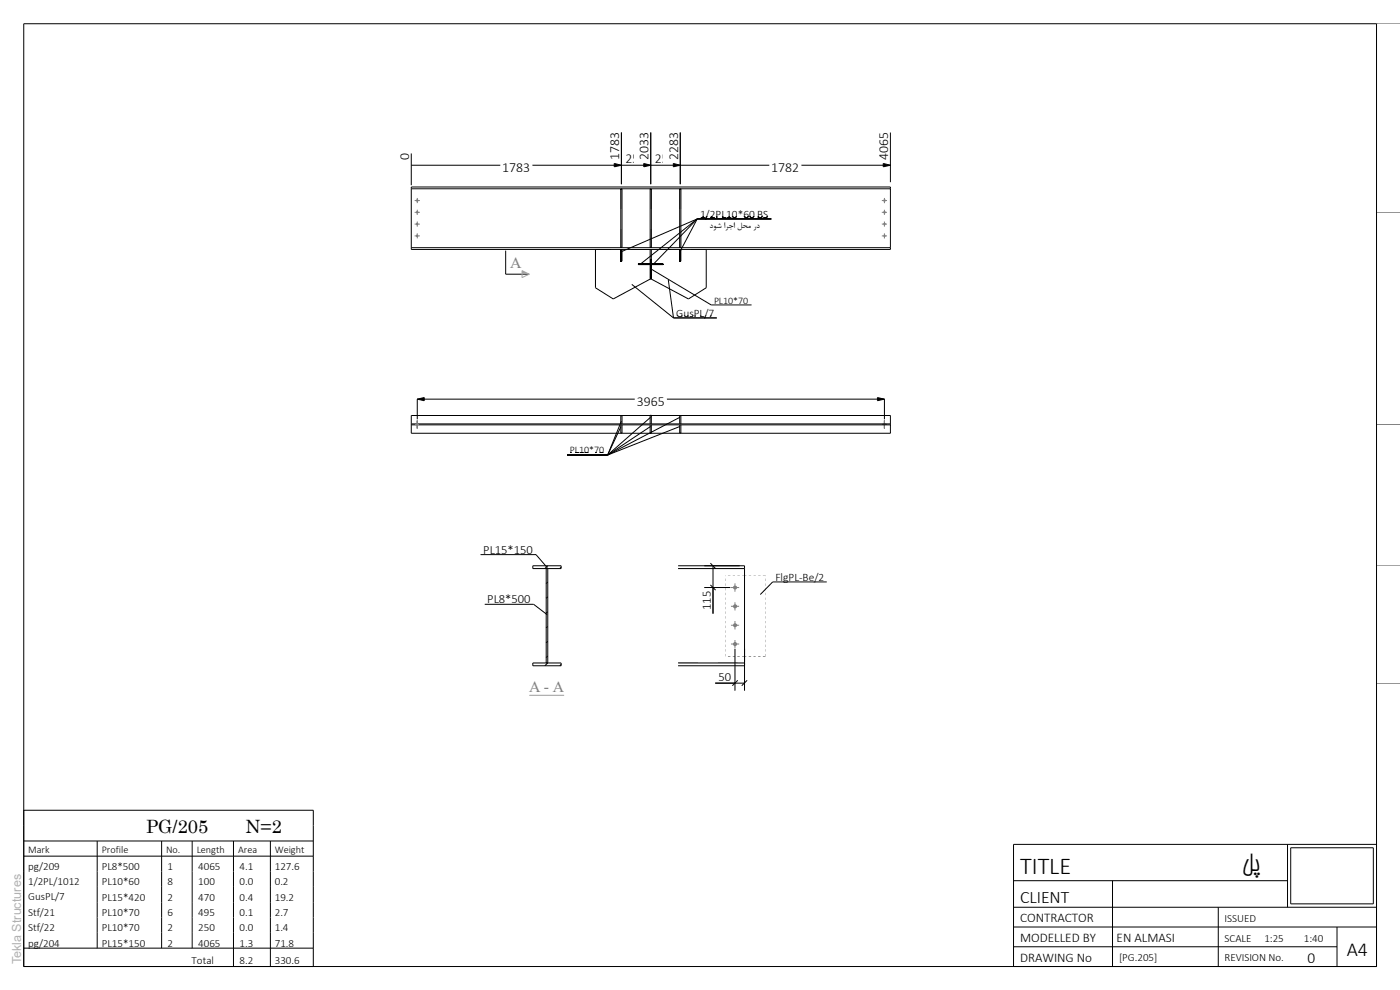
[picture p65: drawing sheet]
<svg xmlns="http://www.w3.org/2000/svg" width="297mm" height="210mm" viewBox="0 0 297 210" stroke-linecap="round" stroke-linejoin="round" font-family="sans-serif">
<defs><g id="words">
<g font-size="5.1">
<text x="216.4" y="185.4">TITLE</text>
<text x="263.4" y="184.7">لپ</text>
</g>
<text font-size="4.2" x="285.7" y="202.8">A4</text>
<g font-size="3.9">
<text x="31" y="176.7">PG/205</text>
<text x="52.1" y="176.7">N=2</text>
</g>
<text font-size="3.7" x="216.4" y="191.6">CLIENT</text>
<g font-size="3.3" fill="#7f7f7f">
<text x="108.2" y="56.9">A</text>
<text x="112.2" y="146.7">A - A</text>
</g>
<text font-size="3.3" x="277.4" y="204.3">0</text>
<g font-size="2.9">
<text x="86.8" y="34" transform="rotate(-90 86.8 34)">0</text>
<text x="131.4" y="34" transform="rotate(-90 131.4 34)">1783</text>
<text x="132.7" y="34.5">250</text>
<text x="137.6" y="34" transform="rotate(-90 137.6 34)">2033</text>
<text x="138.9" y="34.5">250</text>
<text x="143.8" y="34" transform="rotate(-90 143.8 34)">2283</text>
<text x="188.4" y="34" transform="rotate(-90 188.4 34)">4065</text>
<text x="106.6" y="36.5">1783</text>
<text x="163.6" y="36.5">1782</text>
<text x="135.1" y="86.2">3965</text>
</g>
<g font-size="2.8">
<text x="216.4" y="195.6">CONTRACTOR</text>
<text x="216.4" y="199.8">MODELLED BY</text>
<text x="236.9" y="199.8">EN ALMASI</text>
<text x="216.4" y="204">DRAWING No</text>
</g>
<g font-size="2.7">
<text x="102.5" y="117.4">PL15*150</text>
<text x="103.4" y="128">PL8*500</text>
<text x="150.8" y="129.4" transform="rotate(-90 150.8 129.4)">115</text>
<text x="152.4" y="144.4">50</text>
</g>
<text font-size="2.7" fill="#b2b2b2" x="4.5" y="204.5" transform="rotate(-90 4.5 204.5)">Tekla Structures</text>
<g font-size="2.4">
<text x="148.5" y="46.2">1/2PL10*60 BS</text>
<text x="143.5" y="67.1">GusPL/7</text>
<text x="164.5" y="123.2">FlgPL-Be/2</text>
</g>
<g font-size="2.3">
<text x="6" y="184.5">pg/209</text>
<text x="21.6" y="184.6">PL8*500</text>
<text x="35.6" y="184.6">1</text>
<text x="42" y="184.6">4065</text>
<text x="50.8" y="184.6">4.1</text>
<text x="58.3" y="184.6">127.6</text>
<text x="6" y="187.8">1/2PL/1012</text>
<text x="6" y="191">GusPL/7</text>
<text x="21.6" y="187.8">PL10*60</text>
<text x="21.6" y="191">PL15*420</text>
<text x="35.6" y="187.8">8</text>
<text x="35.6" y="191">2</text>
<text x="42" y="187.8">100</text>
<text x="42" y="191">470</text>
<text x="50.8" y="187.8">0.0</text>
<text x="50.8" y="191">0.4</text>
<text x="58.3" y="187.8">0.2</text>
<text x="58.3" y="191">19.2</text>
<text x="6" y="194.3">Stf/21</text>
<text x="6" y="197.5">Stf/22</text>
<text x="21.6" y="194.3">PL10*70</text>
<text x="21.6" y="197.6">PL10*70</text>
<text x="35.6" y="194.3">6</text>
<text x="35.6" y="197.6">2</text>
<text x="42" y="194.3">495</text>
<text x="42" y="197.6">250</text>
<text x="50.8" y="194.3">0.1</text>
<text x="50.8" y="197.6">0.0</text>
<text x="58.3" y="194.3">2.7</text>
<text x="58.3" y="197.6">1.4</text>
<text x="259.8" y="195.5">ISSUED</text>
<text x="6" y="200.8">pg/204</text>
<text x="21.6" y="200.8">PL15*150</text>
<text x="35.6" y="200.8">2</text>
<text x="42" y="200.8">4065</text>
<text x="50.8" y="200.8">1.3</text>
<text x="58.3" y="200.8">71.8</text>
<text x="237.4" y="203.9">[PG.205]</text>
<text x="259.8" y="199.7">SCALE</text>
<text x="259.8" y="203.9">REVISION No.</text>
<text x="268.2" y="199.7">1:25</text>
<text x="276.6" y="199.7">1:40</text>
<text x="40.6" y="204.4">Total</text>
<text x="50.8" y="204.4">8.2</text>
<text x="58.3" y="204.4">330.6</text>
</g>
<g font-size="2.2">
<text x="6" y="181">Mark</text>
<text x="21.6" y="181">Profile</text>
<text x="35.2" y="181">No.</text>
<text x="41.7" y="181">Length</text>
<text x="50.5" y="181">Area</text>
<text x="58.3" y="181">Weight</text>
</g>
<g font-size="2.1">
<text x="151.5" y="64.4">PL10*70</text>
<text x="120.9" y="96.2">PL10*70</text>
</g>
<text font-size="2" x="150.5" y="48.3">دوش ارجا لحم رد</text>
</g></defs>
<g fill="none" stroke="#000" stroke-width=".21">
<path d="M116.2 139.1l-.3 .4M116.2 136l-.3 .4M116.2 132.9l-.3 .3M116.2 129.7l-.3 .3M116.2 126.6l-.3 .3M116.2 123.4l-.3 .4M116.2 120l-.6 .6M119 120.3l-.3 .3M143.8 120h14.1v21.2h-14.1M143.8 120.6h14.1M116.2 140.6l-.6 .6M119 140.9l-.3 .3"/>
<path d="M143.8 140.6h14.1"/>
</g>
<g fill="#000">
<path d="M153.9 138.7l.1 .5zM153.9 137.7l.1 .5zM153.9 136.7l.1 .5zM153.9 135.7l.1 .5zM153.9 134.7l.1 .5zM153.9 133.7l.1 .5zM153.9 132.7l.1 .5zM153.9 131.7l.1 .5zM153.9 130.7l.1 .5zM153.9 129.7l.1 .5zM153.9 128.7l.1 .5zM153.9 127.7l.1 .5zM153.9 126.7l.1 .5zM153.9 125.7l.1 .5zM153.9 124.7l.1 .5zM153.9 123.7l.1 .5zM153.9 122.7l.1 .5zM153.9 122l.1 .2z"/>
<path d="M157.4 122h.5zM156.4 122h.5zM155.4 122h.5zM154.4 122h.5z"/>
<path d="M157.4 139.2l.5 .1zM156.4 139.2l.5 .1zM155.4 139.2l.5 .1zM154.4 139.2l.5 .1z"/>
<path d="M153.7 120.6h4.2zM145.2 120.6h4.3z"/>
<path d="M162.3 138.7v.5zM162.3 137.7v.5zM162.3 136.7v.5zM162.3 135.7v.5zM162.3 134.7v.5zM162.3 133.7v.5zM162.3 132.7v.5zM162.3 131.7v.5zM162.3 130.7v.5zM162.3 129.7v.5zM162.3 128.7v.5zM162.3 127.7v.5zM162.3 126.7v.5zM162.3 125.7v.5zM162.3 124.7v.5zM162.3 123.7v.5zM162.3 122.7v.5zM162.3 122v.2z"/>
<path d="M161.8 122h.5zM160.8 122h.5zM159.9 122h.4zM158.8 122h.5zM157.9 122h.4z"/>
<path d="M161.8 139.2l.5 .1zM160.8 139.2l.5 .1zM159.9 139.2l.4 .1zM158.8 139.2l.5 .1zM157.9 139.2l.4 .1z"/>
<path d="M143.8 140.6h4.3zM152.3 140.6h4.2z"/>
</g>
<circle cx="155.9" cy="124.6" r=".43" fill="#7f7f7f"/>
<path d="M155.1 124.6h1.7M155.9 123.7v1.8" fill="none" stroke="#7f7f7f" stroke-width=".21"/>
<circle cx="155.9" cy="128.6" r=".44" fill="#7f7f7f"/>
<path d="M155.1 128.6h1.7M155.9 127.8v1.7" fill="none" stroke="#7f7f7f" stroke-width=".21"/>
<circle cx="155.9" cy="132.6" r=".43" fill="#7f7f7f"/>
<path d="M155.1 132.6h1.7M155.9 131.7v1.8" fill="none" stroke="#7f7f7f" stroke-width=".21"/>
<circle cx="155.9" cy="136.6" r=".44" fill="#7f7f7f"/>
<path d="M155.1 136.6h1.7M155.9 135.8v1.7" fill="none" stroke="#7f7f7f" stroke-width=".21"/>
<circle cx="88.5" cy="42.5" r=".28" fill="#7f7f7f"/>
<path d="M88 42.5h1.1M88.5 42v1.1" fill="none" stroke="#7f7f7f" stroke-width=".21"/>
<circle cx="88.5" cy="45" r=".28" fill="#7f7f7f"/>
<path d="M88 45h1.1M88.5 44.5v1.1" fill="none" stroke="#7f7f7f" stroke-width=".21"/>
<circle cx="88.5" cy="47.5" r=".28" fill="#7f7f7f"/>
<path d="M88 47.5h1.1M88.5 47v1.1" fill="none" stroke="#7f7f7f" stroke-width=".21"/>
<circle cx="88.5" cy="50" r=".28" fill="#7f7f7f"/>
<path d="M88 50h1.1M88.5 49.5v1.1" fill="none" stroke="#7f7f7f" stroke-width=".21"/>
<path d="M126.3 52.9v8.1l3.8 2.4 7.9-4.3M131.7 52.9v2.5h.3l-.1-2.5M135.4 56.2h2.5M137.9 40.1h.3v12.3h-.3zM137.9 55.9h-2.5v.2h2.5M138.1 54.9v4.2M138.2 55.9h2.5v.2h-2.5M138.2 56.2h2.5M144.2 40.1h.2v12.3h-.2zM144.2 52.9v2.5h.2v-2.5M149.8 52.9v8.1l-3.8 2.4-8-4.3" fill="none" stroke="#000" stroke-width=".21"/>
<g fill="#000">
<path d="M131.7 52.9h.3zM131.7 55.4h.3zM135.4 55.9l.1 .2zM137.9 55.9l.1 .2zM138.2 55.9v.2zM140.7 55.9v.2zM144.2 52.9h.2zM144.2 55.4h.2z"/>
<path d="M138 52.9h4.3zM146.5 52.9h3.3z"/>
<path d="M133.8 52.9h4.2zM126.3 52.9h3.3z"/>
</g>
<circle cx="187.6" cy="42.5" r=".27" fill="#7f7f7f"/>
<path d="M187.1 42.5h1.1M187.6 42v1.1" fill="none" stroke="#7f7f7f" stroke-width=".21"/>
<circle cx="187.6" cy="45" r=".27" fill="#7f7f7f"/>
<path d="M187.1 45h1.1M187.6 44.5v1.1" fill="none" stroke="#7f7f7f" stroke-width=".21"/>
<circle cx="187.6" cy="47.5" r=".27" fill="#7f7f7f"/>
<path d="M187.1 47.5h1.1M187.6 47v1.1" fill="none" stroke="#7f7f7f" stroke-width=".21"/>
<circle cx="187.6" cy="50" r=".27" fill="#7f7f7f"/>
<path d="M187.1 50h1.1M187.6 49.5v1.1M187.4 89.9v.2M187.6 89.2v1.7M187.9 89.9v.2" fill="none" stroke="#7f7f7f" stroke-width=".21"/>
<g fill="#000">
<path d="M131.7 40.1h.3zM131.7 52.4l.3 .1zM137.9 59.1l.3 .1zM137.9 52.9h.3zM137.9 40.1h.3zM137.9 52.4l.3 .1zM144.2 40.1h.2zM144.2 52.4l.2 .1z"/>
<path d="M131.7 40.1v4.2zM131.7 48.6v3.8z"/>
<path d="M131.9 40.1l.1 4.2zM131.9 48.6l.1 3.8z"/>
<path d="M137.9 40.1l.1 4.2zM137.9 48.6l.1 3.8z"/>
<path d="M138.2 40.1v4.2zM138.2 48.6v3.8z"/>
<path d="M144.2 40.1v4.2zM144.2 48.6v3.8z"/>
<path d="M144.4 40.1l.1 4.2zM144.4 48.6l.1 3.8z"/>
</g>
<path d="M87.2 39.7h101.7v13.2h-101.7zM87.2 40h101.7M87.2 52.5h101.7M131.7 40.1h.3v12.3h-.3zM137.9 52.9v6.2h.3v-6.2M138.2 54.9v4.2M137.9 91.9h.3M144.2 89.9v-1.7h.2v1.7" fill="none" stroke="#000" stroke-width=".21"/>
<path d="M187.4 89.9h.5v.2h-.5z" fill="#7f7f7f"/>
<path d="M87.2 88.1h101.7v3.8h-101.7zM87.2 89.9h101.7M87.2 90.1h101.7M131.7 89.9v-1.7h.3v1.7M137.9 88.1h.3" fill="none" stroke="#000" stroke-width=".21"/>
<path d="M88.2 89.9v.2M88.5 89.2v1.7M88.8 89.9v.2" fill="none" stroke="#7f7f7f" stroke-width=".21"/>
<path d="M88.2 89.9h.6v.2h-.6z" fill="#7f7f7f"/>
<g fill="none" stroke="#000" stroke-width=".21">
<path d="M107.3 53.2v5h5M138 57l12.9 7.7M141.8 59.3l1.1 8.1-8.9-7.1M147.9 46.4l-9.2 9.6M147.9 46.4l-16.2 7M147.9 46.4l-12 9.6M147.9 46.4l-3.7 7M131.7 90.1v1.8h.3v-1.8M131.7 90.5l-2.8 6M131.8 89.3l-2.9 7.2M137.9 89.9v-1.7h.3v1.7M137.9 90.1v1.8h.3v-1.8"/>
<path d="M138 88.5l-9.1 8M138 90.5l-9.1 6M144.2 90.1v1.8h.2v-1.8M144.2 88.5l-15.3 8M144.2 90.5l-15.3 6M113.7 117.6l2.4 2.8M113 120h6v.6h-6zM113.2 128.2l2.9 2.2M115.9 120.6v20M116.2 120.6v20M163.9 123.4l-2.6 2.7M113 140.6h6v.6h-6z"/>
</g>
<path d="M292 5h5M292 45h5M292 90h5M292 120h5M292 145h5" fill="none" stroke="#7f7f7f" stroke-width=".21"/>
<path d="M164.5 121h10.3v1.8h-10.3z" fill="#fff"/>
<path d="M150.7 119.5l1.1 1.1M149.4 124.6h5.5M149.4 120h7.5M150.7 124.1l1.1 1.1M151.3 120v4.6M163.9 123.4h11.5" fill="none" stroke="#000" stroke-width=".21"/>
<path d="M148 125h2.8v4.8h-2.8z" fill="#fff"/>
<path d="M151.3 124.6v5.6M155.9 137.6v8.9M157.9 137.6v8.9M151.7 144.9h6.2M156.5 144.3l-1.1 1.2M158.5 144.3l-1.1 1.2" fill="none" stroke="#000" stroke-width=".21"/>
<path d="M152.1 143h3.5" fill="none" stroke="#fff" stroke-width="2.8" stroke-linecap="butt"/>
<path d="M151.5 62.5h7.3v1.6h-7.3z" fill="#fff"/>
<path d="M131.8 35h6.2M131.8 28.1v11M136.6 34.7l1.4 .3-1.4 .4zM138 28.1v11M150.9 64.7h8.5" fill="none" stroke="#000" stroke-width=".21"/>
<path d="M136.6 34.7l1.4 .3-1.4 .4z" fill="#000"/>
<path d="M132.3 33h5.3" fill="none" stroke="#fff" stroke-width="3.1" stroke-linecap="butt"/>
<path d="M134.5 27.7h3.1v6.8h-3.1z" fill="#fff"/>
<path d="M143.5 65h8v1.8h-8z" fill="#fff"/>
<path d="M142.9 67.4h9.2" fill="none" stroke="#000" stroke-width=".21"/>
<g fill="#fff">
<path d="M148.5 44h3.3v1.8h-3.3z"/>
<path d="M151.8 44h8.3v1.8h-8.3z"/>
<path d="M160.7 44h2.3v1.8h-2.3z"/>
</g>
<path d="M147.9 46.4h15.7" fill="none" stroke="#000" stroke-width=".21"/>
<path d="M143.5 65h8v1.8h-8z" fill="#fff"/>
<path d="M142.9 67.4h9.2" fill="none" stroke="#000" stroke-width=".21"/>
<g fill="#fff">
<path d="M148.5 44h3.3v1.8h-3.3z"/>
<path d="M151.8 44h8.3v1.8h-8.3z"/>
<path d="M160.7 44h2.3v1.8h-2.3z"/>
</g>
<path d="M147.9 46.4h15.7" fill="none" stroke="#000" stroke-width=".21"/>
<path d="M150.5 46.8h10.7v1.5h-10.7z" fill="#fff"/>
<path d="M144.3 35h44.6M144.3 28.1v11M187.4 34.7l1.5 .3-1.5 .4zM188.9 28.1v10.5" fill="none" stroke="#000" stroke-width=".21"/>
<path d="M187.4 34.7l1.5 .3-1.5 .4z" fill="#000"/>
<path d="M163.2 35h6.8" fill="none" stroke="#fff" stroke-width="3.1" stroke-linecap="butt"/>
<path d="M185.4 27.7h3v6.8h-3z" fill="#fff"/>
<path d="M108.2 54.4h2.5v2.5h-2.5z" fill="#fff"/>
<path d="M110.7 57.4l1.6 .8-1.6 .7z" fill="none" stroke="#a8a1a8" stroke-width=".21"/>
<path d="M110.7 57.4l1.6 .8h-1.6z" fill="#a8a1a8"/>
<g fill="#fff">
<path d="M148.5 44h3.3v1.8h-3.3z"/>
<path d="M151.8 44h8.3v1.8h-8.3z"/>
<path d="M160.7 44h2.3v1.8h-2.3z"/>
</g>
<path d="M147.9 46.4h15.7" fill="none" stroke="#000" stroke-width=".21"/>
<g fill="#fff">
<path d="M148.5 44h3.3v1.8h-3.3z"/>
<path d="M151.8 44h8.3v1.8h-8.3z"/>
<path d="M160.7 44h2.3v1.8h-2.3z"/>
</g>
<path d="M87.2 35h44.6M87.2 32.6v6.7M130.3 34.7l1.5 .3-1.5 .4zM131.8 28.1v11M147.9 46.4h15.7" fill="none" stroke="#000" stroke-width=".21"/>
<path d="M130.3 34.7l1.5 .3-1.5 .4z" fill="#000"/>
<path d="M106.1 35h6.8" fill="none" stroke="#fff" stroke-width="3.1" stroke-linecap="butt"/>
<g fill="#fff">
<path d="M128.3 27.7h3.1v6.8h-3.1z"/>
<path d="M83.7 32.1h3.1v2.4h-3.1z"/>
</g>
<path d="M142.8 34.7l1.5 .3-1.5 .4z" fill="#000"/>
<path d="M138 35h6.3M138 28.1v11M142.8 34.7l1.5 .3-1.5 .4zM144.3 28.1v11" fill="none" stroke="#000" stroke-width=".21"/>
<path d="M138.5 33h5.3" fill="none" stroke="#fff" stroke-width="3.1" stroke-linecap="butt"/>
<path d="M140.8 27.7h3.1v6.8h-3.1z" fill="#fff"/>
<path d="M120.9 94.3h7.4v1.6h-7.4z" fill="#fff"/>
<path d="M120.3 96.5h8.6" fill="none" stroke="#000" stroke-width=".21"/>
<path d="M120.9 94.3h7.4v1.6h-7.4z" fill="#fff"/>
<path d="M120.3 96.5h8.6" fill="none" stroke="#000" stroke-width=".21"/>
<path d="M120.9 94.3h7.4v1.6h-7.4z" fill="#fff"/>
<path d="M120.3 96.5h8.6" fill="none" stroke="#000" stroke-width=".21"/>
<path d="M120.9 94.3h7.4v1.6h-7.4z" fill="#fff"/>
<path d="M88.5 84.7h99.1M88.5 84.7v4.2M88.5 84.7l1.5-.4v.7zM120.3 96.5h8.6M186.1 84.3l1.5 .4-1.5 .3zM187.6 84.7v4.2" fill="none" stroke="#000" stroke-width=".21"/>
<path d="M88.5 84.7l1.5-.4v.7zM186.1 84.3l1.5 .4-1.5 .3z" fill="#000"/>
<path d="M134.7 84.7h6.8" fill="none" stroke="#fff" stroke-width="3" stroke-linecap="butt"/>
<path d="M120.9 94.3h7.4v1.6h-7.4z" fill="#fff"/>
<path d="M120.3 96.5h8.6" fill="none" stroke="#000" stroke-width=".21"/>
<path d="M120.9 94.3h7.4v1.6h-7.4z" fill="#fff"/>
<path d="M120.3 96.5h8.6" fill="none" stroke="#000" stroke-width=".21"/>
<g fill="#fff">
<path d="M112.3 144.2h2.4v2.5h-2.4z"/>
<path d="M115.4 144.2h1.1v2.5h-1.1z"/>
<path d="M117.3 144.2h2.4v2.5h-2.4z"/>
</g>
<path d="M112.3 147.5h7.4" fill="none" stroke="#a8a1a8" stroke-width=".21"/>
<path d="M103.4 125.6h9.2v2h-9.2z" fill="#fff"/>
<path d="M102.8 128.2h10.4" fill="none" stroke="#000" stroke-width=".21"/>
<path d="M102.6 115.1h10.5v1.9h-10.5z" fill="#fff"/>
<g fill="none" stroke="#000" stroke-width=".21">
<path d="M5 5h287v200h-287zM101.9 117.6h11.8M5 178.4h61.5M5 171.9h61.5v33.1M20.6 178.4v22.7M34.3 178.4v22.7M40.8 178.4v22.7M49.5 178.4v26.6M57.4 178.4v26.6M273.1 179.1v13.3M273.8 179.8h17.5v11.9h-17.5zM292 179.1h-77v25.9"/>
<path d="M5 181.6h61.5M215 192.4h77M215 186.8h58.1M215 196.6h77M236 186.8v18.2M258.4 192.4v12.6M283.6 196.6v8.4M5 201.1h61.5M215 200.8h68.6"/>
</g>
<use href="#words"/>
</svg>
